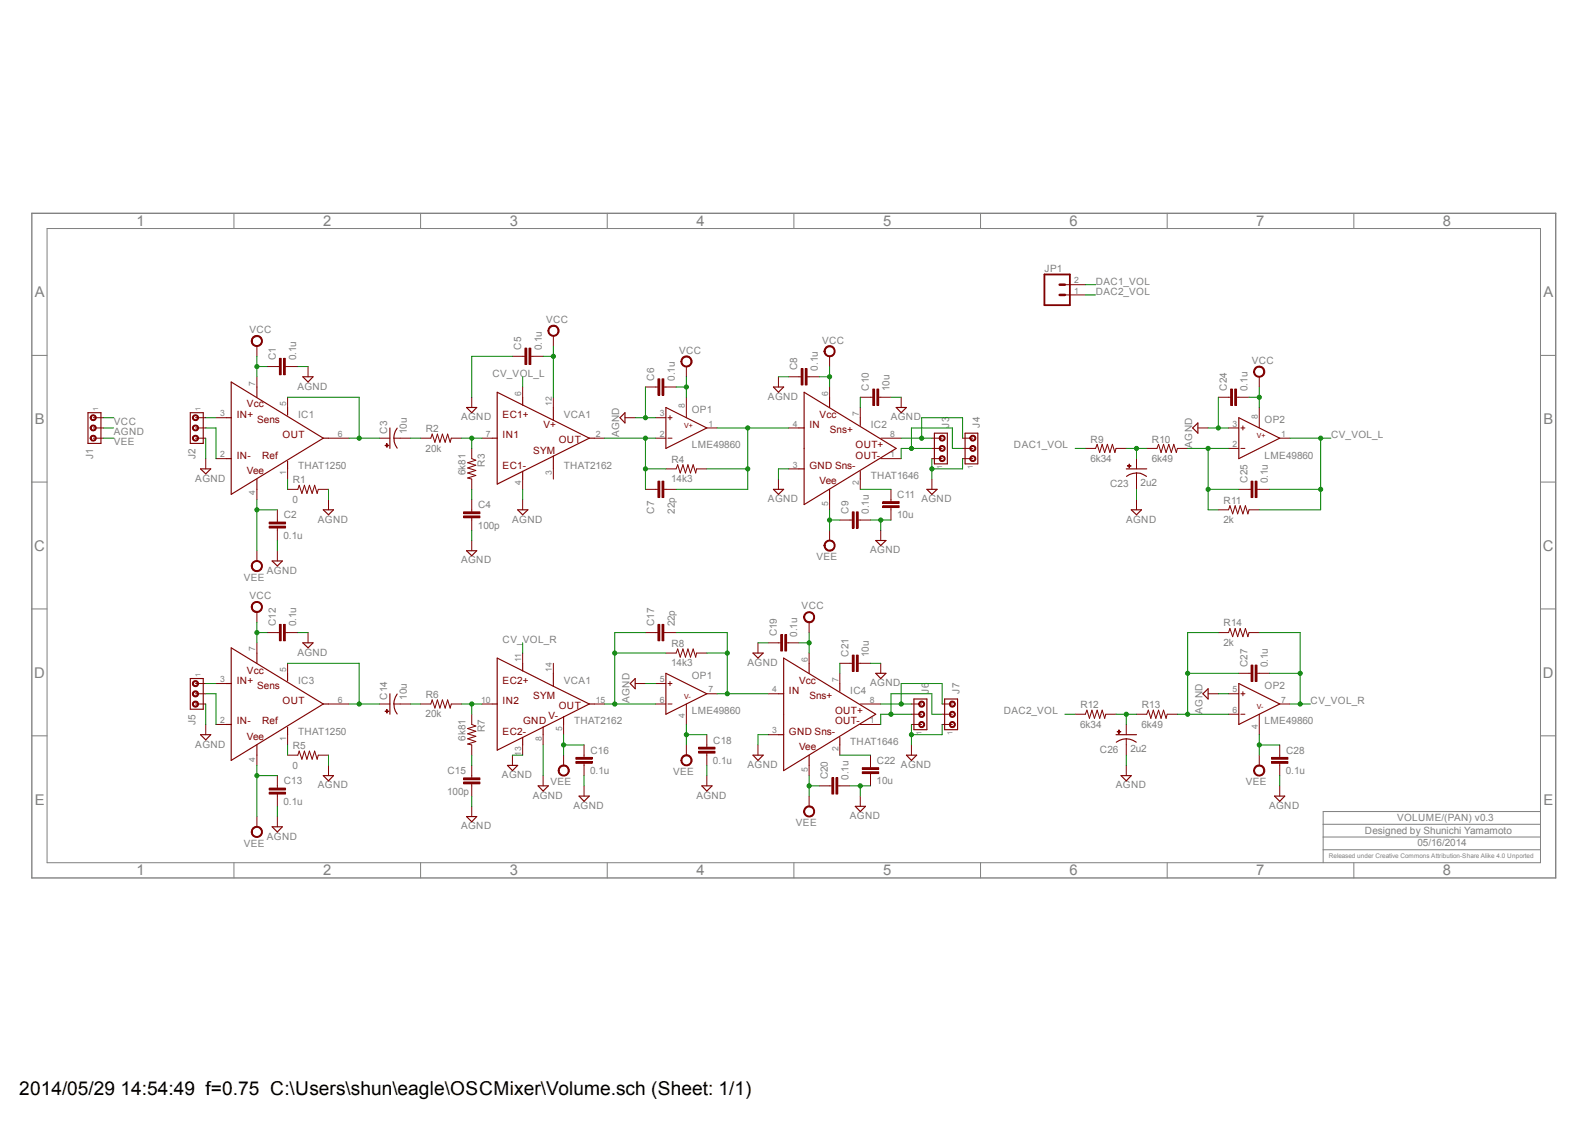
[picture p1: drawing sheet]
<svg xmlns="http://www.w3.org/2000/svg" width="297mm" height="210mm" viewBox="0 0 297 210" stroke-linecap="round" stroke-linejoin="round" font-family="sans-serif">
<defs><g id="words">
<g font-size="3.6">
<text x="3.6" y="203.9">2014/05/29</text>
<text x="22.4" y="203.9">14:54:49 f=0.75 C:\Users\shun\eagle\OSCMixer\Volume.sch (Sheet: 1/1)</text>
</g>
<g font-size="2.8" fill="#808080">
<text x="25.4" y="42.1">1</text>
<text x="60.2" y="42.1">2</text>
<text x="94.9" y="42.1">3</text>
<text x="129.7" y="42.1">4</text>
<text x="164.4" y="42.1">5</text>
<text x="199.2" y="42.1">6</text>
<text x="233.9" y="42.1">7</text>
<text x="268.7" y="42.1">8</text>
<text x="6.5" y="55.3">A</text>
<text x="287.4" y="55.3">A</text>
<text x="6.5" y="79">B</text>
<text x="287.4" y="79">B</text>
<text x="6.4" y="102.5">C</text>
<text x="287.3" y="102.5">C</text>
<text x="6.4" y="126.2">D</text>
<text x="287.3" y="126.2">D</text>
<text x="6.5" y="149.8">E</text>
<text x="287.4" y="149.8">E</text>
<text x="25.4" y="163">1</text>
<text x="60.2" y="163">2</text>
<text x="94.9" y="163">3</text>
<text x="129.7" y="163">4</text>
<text x="164.4" y="163">5</text>
<text x="199.2" y="163">6</text>
<text x="233.9" y="163">7</text>
<text x="268.7" y="163">8</text>
</g>
<g font-size="1.9" fill="#808080">
<text x="194.5" y="50.5">JP1</text>
<text x="204" y="53">DAC1_VOL</text>
<text x="204" y="54.9">DAC2_VOL</text>
<text x="46.4" y="62.1">VCC</text>
<text x="97.1" y="65.2" transform="rotate(-90 97.1 65.2)">C5</text>
<text x="100.9" y="65.2" transform="rotate(-90 100.9 65.2)">0.1u</text>
<text x="101.7" y="60.2">VCC</text>
<text x="126.4" y="65.9">VCC</text>
<text x="153.1" y="64">VCC</text>
<text x="51.4" y="67.1" transform="rotate(-90 51.4 67.1)">C1</text>
<text x="55.2" y="67.1" transform="rotate(-90 55.2 67.1)">0.1u</text>
<text x="91.7" y="70.1">CV_VOL_L</text>
<text x="121.8" y="70.9" transform="rotate(-90 121.8 70.9)">C6</text>
<text x="125.6" y="70.9" transform="rotate(-90 125.6 70.9)">0.1u</text>
<text x="148.5" y="69" transform="rotate(-90 148.5 69)">C8</text>
<text x="152.3" y="69" transform="rotate(-90 152.3 69)">0.1u</text>
<text x="233.1" y="67.8">VCC</text>
<text x="55.4" y="72.5">AGND</text>
<text x="55.5" y="77.8">IC1</text>
<text x="105" y="77.8">VCA1</text>
<text x="128.8" y="76.8">OP1</text>
<text x="143" y="74.4">AGND</text>
<text x="161.8" y="72.8" transform="rotate(-90 161.8 72.8)">C10</text>
<text x="165.6" y="72.8" transform="rotate(-90 165.6 72.8)">10u</text>
<text x="228.5" y="72.8" transform="rotate(-90 228.5 72.8)">C24</text>
<text x="232.3" y="72.8" transform="rotate(-90 232.3 72.8)">0.1u</text>
<text x="21.2" y="79.1">VCC</text>
<text x="21.2" y="82.9">VEE</text>
<text x="21.2" y="81">AGND</text>
<text x="72.1" y="80.8" transform="rotate(-90 72.1 80.8)">C3</text>
<text x="75.7" y="80.8" transform="rotate(-90 75.7 80.8)">10u</text>
<text x="79.3" y="80.5">R2</text>
<text x="85.9" y="78.2">AGND</text>
<text x="115.3" y="81.4" transform="rotate(-90 115.3 81.4)">AGND</text>
<text x="128.8" y="83.5">LME49860</text>
<text x="162.1" y="79.7">IC2</text>
<text x="165.9" y="78.2">AGND</text>
<text x="176.7" y="79.6" transform="rotate(-90 176.7 79.6)">J3</text>
<text x="182.5" y="79.6" transform="rotate(-90 182.5 79.6)">J4</text>
<text x="188.8" y="83.5">DAC1_VOL</text>
<text x="203.1" y="82.4">R9</text>
<text x="214.5" y="82.4">R10</text>
<text x="222" y="83.4" transform="rotate(-90 222 83.4)">AGND</text>
<text x="235.5" y="78.7">OP2</text>
<text x="247.9" y="81.6">CV_VOL_L</text>
<text x="17.4" y="85.5" transform="rotate(-90 17.4 85.5)">J1</text>
<text x="36.4" y="89.7">AGND</text>
<text x="36.4" y="85.5" transform="rotate(-90 36.4 85.5)">J2</text>
<text x="54.5" y="90">R1</text>
<text x="55.5" y="87.3">THAT1250</text>
<text x="79.2" y="84.1">20k</text>
<text x="86.7" y="88.4" transform="rotate(-90 86.7 88.4)">6k81</text>
<text x="90.3" y="86.9" transform="rotate(-90 90.3 86.9)">R3</text>
<text x="105" y="87.3">THAT2162</text>
<text x="125" y="89.7">14k3</text>
<text x="125" y="86.1">R4</text>
<text x="162.1" y="89.2">THAT1646</text>
<text x="203" y="86">6k34</text>
<text x="214.5" y="86">6k49</text>
<text x="232.3" y="89.9" transform="rotate(-90 232.3 89.9)">C25</text>
<text x="235.5" y="85.4">LME49860</text>
<text x="236.1" y="90" transform="rotate(-90 236.1 90)">0.1u</text>
<text x="54.5" y="93.6">0</text>
<text x="89" y="94.6">C4</text>
<text x="121.8" y="95.6" transform="rotate(-90 121.8 95.6)">C7</text>
<text x="125.6" y="95.7" transform="rotate(-90 125.6 95.7)">22p</text>
<text x="143" y="93.5">AGND</text>
<text x="158" y="95.6" transform="rotate(-90 158 95.6)">C9</text>
<text x="161.8" y="95.7" transform="rotate(-90 161.8 95.7)">0.1u</text>
<text x="167.1" y="92.7">C11</text>
<text x="171.6" y="93.5">AGND</text>
<text x="206.7" y="90.6">C23</text>
<text x="212.4" y="90.4">2u2</text>
<text x="227.8" y="93.8">R11</text>
<text x="52.8" y="100.3">0.1u</text>
<text x="52.8" y="96.5">C2</text>
<text x="59.2" y="97.3">AGND</text>
<text x="89" y="98.4">100p</text>
<text x="95.4" y="97.3">AGND</text>
<text x="167" y="96.5">10u</text>
<text x="209.7" y="97.3">AGND</text>
<text x="227.8" y="97.4">2k</text>
<text x="49.7" y="106.8">AGND</text>
<text x="85.9" y="104.9">AGND</text>
<text x="152" y="104.3">VEE</text>
<text x="162.1" y="103">AGND</text>
<text x="45.4" y="108.1">VEE</text>
<text x="46.4" y="111.5">VCC</text>
<text x="149.3" y="113.5">VCC</text>
<text x="51.4" y="116.6" transform="rotate(-90 51.4 116.6)">C12</text>
<text x="55.2" y="116.6" transform="rotate(-90 55.2 116.6)">0.1u</text>
<text x="93.6" y="119.7">CV_VOL_R</text>
<text x="121.8" y="116.6" transform="rotate(-90 121.8 116.6)">C17</text>
<text x="125.6" y="116.6" transform="rotate(-90 125.6 116.6)">22p</text>
<text x="144.7" y="118.5" transform="rotate(-90 144.7 118.5)">C19</text>
<text x="148.5" y="118.5" transform="rotate(-90 148.5 118.5)">0.1u</text>
<text x="227.8" y="116.6">R14</text>
<text x="55.4" y="122">AGND</text>
<text x="125" y="124">14k3</text>
<text x="125" y="120.4">R8</text>
<text x="139.2" y="124">AGND</text>
<text x="158" y="122.3" transform="rotate(-90 158 122.3)">C21</text>
<text x="161.8" y="122.3" transform="rotate(-90 161.8 122.3)">10u</text>
<text x="227.8" y="120.2">2k</text>
<text x="232.3" y="124.2" transform="rotate(-90 232.3 124.2)">C27</text>
<text x="236.1" y="124.2" transform="rotate(-90 236.1 124.2)">0.1u</text>
<text x="55.5" y="127.3">IC3</text>
<text x="72.1" y="130.3" transform="rotate(-90 72.1 130.3)">C14</text>
<text x="75.7" y="130.3" transform="rotate(-90 75.7 130.3)">10u</text>
<text x="79.3" y="130">R6</text>
<text x="105" y="127.3">VCA1</text>
<text x="117.2" y="130.9" transform="rotate(-90 117.2 130.9)">AGND</text>
<text x="128.8" y="126.3">OP1</text>
<text x="158.3" y="129.2">IC4</text>
<text x="162.1" y="127.8">AGND</text>
<text x="172.9" y="129.1" transform="rotate(-90 172.9 129.1)">J6</text>
<text x="178.6" y="129.1" transform="rotate(-90 178.6 129.1)">J7</text>
<text x="201.2" y="131.9">R12</text>
<text x="212.6" y="131.9">R13</text>
<text x="235.5" y="128.2">OP2</text>
<text x="244.1" y="131.1">CV_VOL_R</text>
<text x="36.4" y="135" transform="rotate(-90 36.4 135)">J5</text>
<text x="55.5" y="136.8">THAT1250</text>
<text x="79.2" y="133.6">20k</text>
<text x="86.7" y="137.9" transform="rotate(-90 86.7 137.9)">6k81</text>
<text x="90.3" y="136.4" transform="rotate(-90 90.3 136.4)">R7</text>
<text x="106.9" y="134.9">THAT2162</text>
<text x="128.8" y="133">LME49860</text>
<text x="186.9" y="133">DAC2_VOL</text>
<text x="201.1" y="135.5">6k34</text>
<text x="212.6" y="135.5">6k49</text>
<text x="223.9" y="132.8" transform="rotate(-90 223.9 132.8)">AGND</text>
<text x="235.5" y="134.9">LME49860</text>
<text x="36.4" y="139.2">AGND</text>
<text x="54.5" y="143.1">0</text>
<text x="54.5" y="139.5">R5</text>
<text x="109.9" y="140.3">C16</text>
<text x="132.8" y="142.2">0.1u</text>
<text x="132.8" y="138.4">C18</text>
<text x="139.2" y="143">AGND</text>
<text x="158.3" y="138.7">THAT1646</text>
<text x="163.3" y="142.2">C22</text>
<text x="167.8" y="143">AGND</text>
<text x="204.8" y="140.1">C26</text>
<text x="210.5" y="140">2u2</text>
<text x="239.5" y="140.3">C28</text>
<text x="52.8" y="149.8">0.1u</text>
<text x="52.8" y="146">C13</text>
<text x="59.2" y="146.8">AGND</text>
<text x="83.3" y="147.9">100p</text>
<text x="83.3" y="144.1">C15</text>
<text x="93.5" y="144.9">AGND</text>
<text x="99.2" y="148.7">AGND</text>
<text x="102.5" y="146.2">VEE</text>
<text x="109.9" y="144.1">0.1u</text>
<text x="125.3" y="144.3">VEE</text>
<text x="129.7" y="148.7">AGND</text>
<text x="154.2" y="145.1" transform="rotate(-90 154.2 145.1)">C20</text>
<text x="158" y="145.2" transform="rotate(-90 158 145.2)">0.1u</text>
<text x="163.2" y="146">10u</text>
<text x="207.8" y="146.8">AGND</text>
<text x="232" y="146.2">VEE</text>
<text x="239.4" y="144.1">0.1u</text>
<text x="85.9" y="154.4">AGND</text>
<text x="106.8" y="150.6">AGND</text>
<text x="148.2" y="153.8">VEE</text>
<text x="158.2" y="152.5">AGND</text>
<text x="236.3" y="150.6">AGND</text>
<text x="254.2" y="155.3">Designed by Shunichi Yamamoto</text>
<text x="260.1" y="152.8">VOLUME/(PAN) v0.3</text>
<text x="45.4" y="157.6">VEE</text>
<text x="49.7" y="156.3">AGND</text>
<text x="263.9" y="157.5">05/16/2014</text>
</g>
<g font-size="1.9" fill="#800000">
<text x="44.1" y="77.8">IN+</text>
<text x="46" y="75.9">Vcc</text>
<text x="93.6" y="77.8">EC1+</text>
<text x="152.6" y="77.8">Vcc</text>
<text x="47.9" y="78.7">Sens</text>
<text x="52.6" y="81.6">OUT</text>
<text x="93.6" y="81.6">IN1</text>
<text x="101.2" y="79.7">V+</text>
<text x="104.1" y="82.5">OUT</text>
<text x="150.7" y="79.7">IN</text>
<text x="154.5" y="80.6">Sns+</text>
<text x="159.3" y="83.5">OUT+</text>
<text x="44.1" y="85.4">IN-</text>
<text x="46" y="88.3">Vee</text>
<text x="48.8" y="85.4">Ref</text>
<text x="93.6" y="87.3">EC1-</text>
<text x="99.3" y="84.5">SYM</text>
<text x="150.7" y="87.3">GND Sns-</text>
<text x="159.3" y="85.4">OUT-</text>
<text x="152.6" y="90.1">Vee</text>
<text x="46" y="125.4">Vcc</text>
<text x="44.1" y="127.3">IN+</text>
<text x="47.9" y="128.2">Sens</text>
<text x="52.6" y="131.1">OUT</text>
<text x="93.6" y="131.1">IN2</text>
<text x="93.6" y="127.3">EC2+</text>
<text x="99.3" y="130.1">SYM</text>
<text x="146.9" y="129.2">IN</text>
<text x="148.8" y="127.3">Vcc</text>
<text x="150.7" y="130.1">Sns+</text>
<text x="44.1" y="134.9">IN-</text>
<text x="46" y="137.8">Vee</text>
<text x="48.8" y="134.9">Ref</text>
<text x="93.6" y="136.8">EC2-</text>
<text x="97.4" y="134.9">GND</text>
<text x="102.2" y="133.9">V-</text>
<text x="104.1" y="132">OUT</text>
<text x="146.9" y="136.8">GND Sns-</text>
<text x="155.5" y="134.9">OUT-</text>
<text x="155.5" y="133">OUT+</text>
<text x="148.8" y="139.7">Vee</text>
</g>
<g font-size="1.6" fill="#808080">
<text x="200" y="52.7">2</text>
<text x="200" y="54.7">1</text>
<text x="47.5" y="71.8" transform="rotate(-90 47.5 71.8)">7</text>
<text x="41" y="77.5">3</text>
<text x="53.3" y="75.6" transform="rotate(-90 53.3 75.6)">5</text>
<text x="97.1" y="73.7" transform="rotate(-90 97.1 73.7)">6</text>
<text x="102.8" y="75.6" transform="rotate(-90 102.8 75.6)">12</text>
<text x="122.9" y="77.5">3</text>
<text x="127.6" y="76" transform="rotate(-90 127.6 76)">8</text>
<text x="154.2" y="73.7" transform="rotate(-90 154.2 73.7)">6</text>
<text x="159.9" y="77.5" transform="rotate(-90 159.9 77.5)">7</text>
<text x="234.2" y="77.9" transform="rotate(-90 234.2 77.9)">8</text>
<text x="62.9" y="81.3">6</text>
<text x="90.5" y="81.3">7</text>
<text x="111" y="81.3">2</text>
<text x="122.9" y="81.3">2</text>
<text x="131.9" y="79.4">1</text>
<text x="147.6" y="79.4">4</text>
<text x="165.8" y="81.3">8</text>
<text x="229.5" y="79.4">3</text>
<text x="229.5" y="83.2">2</text>
<text x="238.5" y="81.3">1</text>
<text x="41" y="85.1">2</text>
<text x="53.3" y="88.4" transform="rotate(-90 53.3 88.4)">1</text>
<text x="102.8" y="88.4" transform="rotate(-90 102.8 88.4)">3</text>
<text x="147.6" y="87">3</text>
<text x="165.8" y="85.1">1</text>
<text x="47.5" y="92.2" transform="rotate(-90 47.5 92.2)">4</text>
<text x="97.1" y="90.3" transform="rotate(-90 97.1 90.3)">4</text>
<text x="154.2" y="94.1" transform="rotate(-90 154.2 94.1)">5</text>
<text x="159.9" y="90.3" transform="rotate(-90 159.9 90.3)">2</text>
<text x="47.5" y="121.3" transform="rotate(-90 47.5 121.3)">7</text>
<text x="53.3" y="125.1" transform="rotate(-90 53.3 125.1)">5</text>
<text x="97.1" y="123.2" transform="rotate(-90 97.1 123.2)">11</text>
<text x="102.8" y="125.1" transform="rotate(-90 102.8 125.1)">14</text>
<text x="150.4" y="123.2" transform="rotate(-90 150.4 123.2)">6</text>
<text x="41" y="127">3</text>
<text x="62.9" y="130.8">6</text>
<text x="89.6" y="130.8">10</text>
<text x="111" y="130.8">15</text>
<text x="122.9" y="127">5</text>
<text x="122.9" y="130.8">6</text>
<text x="131.9" y="128.9">7</text>
<text x="143.8" y="128.9">4</text>
<text x="156.1" y="127" transform="rotate(-90 156.1 127)">7</text>
<text x="162" y="130.8">8</text>
<text x="229.5" y="128.9">5</text>
<text x="238.5" y="130.8">7</text>
<text x="41" y="134.6">2</text>
<text x="53.3" y="138" transform="rotate(-90 53.3 138)">1</text>
<text x="100.9" y="138" transform="rotate(-90 100.9 138)">8</text>
<text x="104.7" y="136.1" transform="rotate(-90 104.7 136.1)">5</text>
<text x="127.6" y="133.7" transform="rotate(-90 127.6 133.7)">4</text>
<text x="143.8" y="136.5">3</text>
<text x="162" y="134.6">1</text>
<text x="229.5" y="132.7">6</text>
<text x="234.2" y="135.6" transform="rotate(-90 234.2 135.6)">4</text>
<text x="47.5" y="141.8" transform="rotate(-90 47.5 141.8)">4</text>
<text x="97.1" y="140.8" transform="rotate(-90 97.1 140.8)">13</text>
<text x="150.4" y="143.7" transform="rotate(-90 150.4 143.7)">5</text>
<text x="156.1" y="139.9" transform="rotate(-90 156.1 139.9)">2</text>
</g>
<g font-size="1.3" fill="#808080">
<text x="18.3" y="76.6" transform="rotate(-90 18.3 76.6)">1</text>
<text x="37.3" y="76.6" transform="rotate(-90 37.3 76.6)">1</text>
<text x="175.4" y="87.3" transform="rotate(-90 175.4 87.3)">1</text>
<text x="181.1" y="87.3" transform="rotate(-90 181.1 87.3)">1</text>
<text x="37.3" y="126.1" transform="rotate(-90 37.3 126.1)">1</text>
<text x="171.6" y="136.8" transform="rotate(-90 171.6 136.8)">1</text>
<text x="177.3" y="136.8" transform="rotate(-90 177.3 136.8)">1</text>
</g>
<g font-size="1.3" fill="#800000">
<text x="127.4" y="79.7">V+</text>
<text x="234" y="81.6">V+</text>
<text x="127.4" y="130.1">V-</text>
<text x="234" y="132">V-</text>
</g>
<text font-size="1.2" fill="#808080" x="247.4" y="159.7">Released under Creative Commons Attribution-Share Alike 4.0 Unported</text>
</g></defs>
<path d="M5.9 39.7h283.8v123.7h-283.8z" fill="none" stroke="#808080" stroke-width=".25"/>
<g fill="none" stroke="#808080" stroke-width=".19">
<path d="M43.6 39.7v2.8M78.3 39.7v2.8M113.1 39.7v2.8M147.8 39.7v2.8M182.6 39.7v2.8M217.3 39.7v2.8M252.1 39.7v2.8M8.8 42.5h278.1v118.1h-278.1zM5.9 66.2h2.9M286.9 66.2h2.8M5.9 89.7h2.9M286.9 89.7h2.8"/>
<path d="M5.9 113.4h2.9M286.9 113.4h2.8M5.9 137h2.9M286.9 137h2.8M246.4 158.2h40.5M246.4 155.8h40.5M246.4 153.5h40.5M286.9 151.1h-40.5v9.5M43.6 160.6v2.8M78.3 160.6v2.8M113.1 160.6v2.8M147.8 160.6v2.8"/>
<path d="M182.6 160.6v2.8M217.3 160.6v2.8M252.1 160.6v2.8"/>
</g>
<path d="M72.6 79.7v3.8M74 79.7l-.4 .6-.3 1.3M73.4 81.6v.7l.6 1.1" fill="none" stroke="#800000" stroke-width=".21"/>
<path d="M73.4 81.6h1.1" fill="none" stroke="#800000" stroke-width=".19"/>
<path d="M72 82.6l.1 .7z" fill-rule="evenodd" fill="#800000"/>
<path d="M72 82.6l.1 .7z" fill="none" stroke="#800000" stroke-width=".19"/>
<path d="M71.7 82.9l.7 .1z" fill-rule="evenodd" fill="#800000"/>
<path d="M70.7 81.6h1.9M71.7 82.9l.7 .1zM74.5 81.6h1.9M78.3 81.6h1.9l.3-.8 .5 1.5 .4-1.5 .5 1.5 .5-1.5 .5 1.5 .5-1.5 .4 1.5 .2-.7h1.9M73.4 131.1h1.1M78.3 131.1h1.9l.3-.8 .5 1.5 .4-1.5 .5 1.5 .5-1.5 .5 1.5 .5-1.5 .4 1.5 .2-.7h1.9" fill="none" stroke="#800000" stroke-width=".19"/>
<path d="M72.6 129.2v3.8M73.4 131.1v.6l.6 1.2M74 129.2l-.4 .6-.3 1.3" fill="none" stroke="#800000" stroke-width=".21"/>
<path d="M72 132.1l.1 .7z" fill-rule="evenodd" fill="#800000"/>
<path d="M72 132.1l.1 .7z" fill="none" stroke="#800000" stroke-width=".19"/>
<path d="M71.7 132.4l.7 .1z" fill-rule="evenodd" fill="#800000"/>
<path d="M87.8 74v1.9M70.7 131.1h1.9M71.7 132.4l.7 .1zM74.5 131.1h1.9M95.4 140.6v1.9" fill="none" stroke="#800000" stroke-width=".19"/>
<path d="M86.9 75.9h1.9l-1 .9zM94.5 142.5h1.9l-1 1z" fill="none" stroke="#800000" stroke-width=".21"/>
<path d="M102.4 60.8a1.05 1.05 0 0 1 1.6 .3 1.05 1.05 0 0 1-.6 1.5 1.05 1.05 0 0 1-1.4-1h.2a.85 .85 0 0 1 1.1-.8 .85 .85 0 0 1 .4 1.3 .85 .85 0 0 1-1.4-.2l-.1-.3h-.2z" fill-rule="evenodd" fill="#800000"/>
<path d="M102.4 60.8a1.05 1.05 0 0 1 1.6 .3 1.05 1.05 0 0 1-.6 1.5 1.05 1.05 0 0 1-1.4-1h.2a.85 .85 0 0 1 1.1-.8 .85 .85 0 0 1 .4 1.3 .85 .85 0 0 1-1.4-.2l-.1-.3h-.2zM103 62.5v1.9" fill="none" stroke="#800000" stroke-width=".19"/>
<path d="M104.3 142.7a1.05 1.05 0 0 1 1.6 .2 1.05 1.05 0 0 1-.6 1.6 1.05 1.05 0 0 1-1.4-1h.2a.85 .85 0 0 1 1.1-.9 .85 .85 0 0 1 .4 1.4 .85 .85 0 0 1-1.4-.2l-.1-.3h-.2z" fill-rule="evenodd" fill="#800000"/>
<path d="M120.2 91.1h2.3M122.5 89.6h.4v3h-.4zM123.3 89.6h.3v3h-.3zM123.6 91.1h2.3M124 87.3h1.9l.3-.8 .5 1.6 .5-1.6 .4 1.6 .5-1.6 .5 1.6 .5-1.6 .4 1.6 .2-.8h1.9M120.2 117.8h2.3M122.5 116.2h.4v3.1h-.4zM123.3 116.2h.3v3.1h-.3zM123.6 117.8h2.3M124 121.6h1.9l.3-.8 .5 1.5 .5-1.5 .4 1.5 .5-1.5 .5 1.5 .5-1.5 .4 1.5 .2-.7h1.9M104.3 142.7a1.05 1.05 0 0 1 1.6 .2 1.05 1.05 0 0 1-.6 1.6 1.05 1.05 0 0 1-1.4-1h.2a.85 .85 0 0 1 1.1-.9 .85 .85 0 0 1 .4 1.4 .85 .85 0 0 1-1.4-.2l-.1-.3h-.2zM104.9 140.6v1.9" fill="none" stroke="#800000" stroke-width=".19"/>
<path d="M122.7 89.6v3M123.4 89.6v3M122.7 116.2v3.1M123.4 116.2v3.1" fill="none" stroke="#800000" stroke-width=".34"/>
<path d="M127.1 66.5a1.05 1.05 0 0 1 1.7 .3 1.05 1.05 0 0 1-.7 1.5 1.05 1.05 0 0 1-1.3-1h.2a.85 .85 0 0 1 1.1-.8 .85 .85 0 0 1 .3 1.3 .85 .85 0 0 1-1.4-.2v-.3h-.2z" fill-rule="evenodd" fill="#800000"/>
<path d="M127.1 66.5a1.05 1.05 0 0 1 1.7 .3 1.05 1.05 0 0 1-.7 1.5 1.05 1.05 0 0 1-1.3-1h.2a.85 .85 0 0 1 1.1-.8 .85 .85 0 0 1 .3 1.3 .85 .85 0 0 1-1.4-.2v-.3h-.2zM127.8 68.2v1.9" fill="none" stroke="#800000" stroke-width=".19"/>
<path d="M127.1 140.8a1.05 1.05 0 0 1 1.7 .2 1.05 1.05 0 0 1-.7 1.5 1.05 1.05 0 0 1-1.3-.9h.2a.85 .85 0 0 1 1.1-.9 .85 .85 0 0 1 .3 1.4 .85 .85 0 0 1-1.4-.2v-.3h-.2z" fill-rule="evenodd" fill="#800000"/>
<g fill="none" stroke="#800000" stroke-width=".19">
<path d="M116.4 77.8h1.9M86.3 96.1h3.1v.3h-3.1zM86.3 95.3h3.1v.3h-3.1zM87.8 83.5v1.9l.8 .3-1.5 .4 1.5 .5-1.5 .5 1.5 .5-1.5 .5 1.5 .4-1.5 .5 .7 .2v1.9M87.8 93v2.3M87.8 96.4v2.3M202.1 83.5h1.9l.3-.8 .5 1.5 .4-1.5 .5 1.5 .5-1.5 .5 1.5 .4-1.5 .5 1.5 .2-.7h1.9M211.6 93v1.9M213.5 83.5h1.9l.3-.8 .5 1.5 .5-1.5 .4 1.5 .5-1.5 .5 1.5 .5-1.5 .4 1.5 .2-.7h1.9M226.9 94.9h1.9l.2-.8 .5 1.6 .5-1.6 .5 1.6 .4-1.6 .5 1.6 .5-1.6 .5 1.6 .2-.8h1.9M230.7 91.1h2.3M233 89.6h.3v3h-.3z"/>
<path d="M233.7 89.6h.4v3h-.4zM234.1 91.1h2.3M87.8 100.6v1.9M87.8 133v1.9l.8 .3-1.5 .4 1.5 .5-1.5 .5 1.5 .5-1.5 .4 1.5 .5-1.5 .5 .7 .2v1.9M118.3 127.3h1.9M127.8 138.7v1.9M86.3 145.6h3.1v.3h-3.1zM86.3 144.8h3.1v.4h-3.1zM87.8 142.5v2.3M87.8 145.9v2.3M87.8 150.1v1.9M127.1 140.8a1.05 1.05 0 0 1 1.7 .2 1.05 1.05 0 0 1-.7 1.5 1.05 1.05 0 0 1-1.3-.9h.2a.85 .85 0 0 1 1.1-.9 .85 .85 0 0 1 .3 1.4 .85 .85 0 0 1-1.4-.2v-.3h-.2z"/>
</g>
<path d="M116.4 76.8v1.9l-1-.9zM210.7 94.9h1.9l-1 .9zM86.9 102.5h1.9l-1 1zM118.3 126.3v1.9l-1-.9zM86.9 152h1.9l-1 1z" fill="none" stroke="#800000" stroke-width=".21"/>
<path d="M86.3 96.2h3.1M86.3 95.5h3.1M233.1 89.6v3M233.9 89.6v3M86.3 145.8h3.1M86.3 145h3.1" fill="none" stroke="#800000" stroke-width=".34"/>
<path d="M233.8 68.4a1.05 1.05 0 0 1 1.6 .3 1.05 1.05 0 0 1-.6 1.5 1.05 1.05 0 0 1-1.4-1h.2a.85 .85 0 0 1 1.1-.8 .85 .85 0 0 1 .4 1.4 .85 .85 0 0 1-1.4-.2l-.1-.4h-.2z" fill-rule="evenodd" fill="#800000"/>
<path d="M233.8 68.4a1.05 1.05 0 0 1 1.6 .3 1.05 1.05 0 0 1-.6 1.5 1.05 1.05 0 0 1-1.4-1h.2a.85 .85 0 0 1 1.1-.8 .85 .85 0 0 1 .4 1.4 .85 .85 0 0 1-1.4-.2l-.1-.4h-.2zM234.5 70.1v2" fill="none" stroke="#800000" stroke-width=".19"/>
<path d="M233.8 142.7a1.05 1.05 0 0 1 1.6 .2 1.05 1.05 0 0 1-.6 1.6 1.05 1.05 0 0 1-1.4-1h.2a.85 .85 0 0 1 1.1-.9 .85 .85 0 0 1 .4 1.4 .85 .85 0 0 1-1.4-.2l-.1-.3h-.2z" fill-rule="evenodd" fill="#800000"/>
<path d="M211.6 88.1v1.1M233.8 142.7a1.05 1.05 0 0 1 1.6 .2 1.05 1.05 0 0 1-.6 1.6 1.05 1.05 0 0 1-1.4-1h.2a.85 .85 0 0 1 1.1-.9 .85 .85 0 0 1 .4 1.4 .85 .85 0 0 1-1.4-.2l-.1-.3h-.2zM234.5 140.6v1.9" fill="none" stroke="#800000" stroke-width=".19"/>
<path d="M209.7 87.3h3.8M209.8 88.7a3 3 0 0 1 3.7 0" fill="none" stroke="#800000" stroke-width=".21"/>
<path d="M209.9 86.7l.7 .1z" fill-rule="evenodd" fill="#800000"/>
<path d="M209.9 86.7l.7 .1z" fill="none" stroke="#800000" stroke-width=".19"/>
<path d="M210.2 86.4l.1 .7z" fill-rule="evenodd" fill="#800000"/>
<path d="M223.1 79.7h1.9M210.2 86.4l.1 .7zM211.6 85.4v1.9M211.6 89.2v1.9M200.2 133h1.9l.3-.8 .5 1.5 .4-1.5 .5 1.5 .5-1.5 .5 1.5 .4-1.5 .5 1.5 .2-.7h1.9M209.7 137.5v1.2M211.6 133h1.9l.3-.8 .5 1.5 .5-1.5 .4 1.5 .5-1.5 .5 1.5 .5-1.5 .4 1.5 .2-.7h1.9M225 129.2h1.9" fill="none" stroke="#800000" stroke-width=".19"/>
<path d="M222.1 79.7l1-1v1.9zM207.8 136.8h3.8M207.9 138.2a3 3 0 0 1 3.7 0M224 129.2l1-1v1.9z" fill="none" stroke="#800000" stroke-width=".21"/>
<path d="M208 136.2l.7 .1z" fill-rule="evenodd" fill="#800000"/>
<path d="M208 136.2l.7 .1z" fill="none" stroke="#800000" stroke-width=".19"/>
<path d="M208.3 135.9l.1 .7z" fill-rule="evenodd" fill="#800000"/>
<g fill="none" stroke="#800000" stroke-width=".19">
<path d="M198.3 54.9h3.8M198.3 53h3.8M95.4 66.3h2.3M97.3 72.1v1.9M97.7 64.8h.4v3.1h-.4zM98.5 64.8h.3v3.1h-.3zM98.8 66.3h2.3M103 74v1.9M120.2 72.1h2.3M122.1 77.8h1.9M122.5 70.5h.4v3.1h-.4zM123.3 70.5h.3v3.1h-.3z"/>
<path d="M123.6 72.1h2.3M124.4 77.8h.7M124.8 77.4v.7M127.8 74v3.8M131.6 79.7h1.9M226.9 74h2.3M228.8 79.7h1.9M229.2 72.4h.3v3.1h-.3zM229.9 72.4h.4v3.1h-.4zM230.3 74h2.3M231.1 79.7h.7M231.4 79.3v.8"/>
<path d="M234.5 75.9v3.8M89.7 81.6h2M97.3 89.2v1.9M97.3 93v1.9M103 87.3v1.9M110.7 81.6h1.9M122.1 81.6h1.9M124.4 81.6h.7M228.8 83.5h1.9M231.1 83.5h.7M238.3 81.6h1.9M226.9 117.8h1.9l.2-.8 .5 1.5 .5-1.5 .5 1.5 .4-1.5 .5 1.5 .5-1.5 .5 1.5 .2-.7h1.9"/>
<path d="M89.7 131.1h2M97.3 121.6v1.9M97.3 138.7v1.9M101.1 136.8v1.9M103 123.5v1.8M104.9 134.9v1.9M108.8 138.7v2.3M110.7 131.1h1.9M122.1 131.1h1.9M122.1 127.3h1.9M124.4 131.1h.7M124.4 127.3h.7"/>
<path d="M124.8 126.9v.7M127.8 131.1v3.8M130.1 139.9h3v.3h-3zM130.1 139.1h3v.3h-3zM131.6 136.8v2.3M131.6 129.2h1.9M208.3 135.9l.1 .7zM209.7 134.9v1.9M209.7 138.7v1.9M228.8 129.2h1.9M228.8 133h1.9M230.7 125.3h2.3"/>
<path d="M231.1 129.2h.7M231.1 133h.7M231.4 128.8v.7M233 123.8h.3v3.1h-.3zM233.7 123.8h.4v3.1h-.4zM234.1 125.3h2.3M234.5 133v3.8M238.3 131.1h1.9M238.3 138.7v2.3M101.1 144.4v1.9M107.2 141.8h3.1v.3h-3.1zM107.2 141h3.1v.4h-3.1z"/>
<path d="M108.8 142.1v2.3M108.8 146.3v1.9M131.6 140.2v2.3M131.6 144.4v1.9M209.7 142.5v1.9M236.8 141.8h3v.3h-3zM236.8 141h3v.4h-3zM238.3 142.1v2.3M238.3 146.3v1.9"/>
</g>
<g fill="none" stroke="#800000" stroke-width=".21">
<path d="M35.4 76.8h2.4v5.7h-2.4zM97.3 75.4l-4.7-2.4v17.1l4.7-2.3M97.3 75.4l5.7 2.8M97.3 74v1.4M103 78.2l6.7 3.4M103 75.9v2.3M124 75.9l7.6 3.8-7.6 3.8zM230.7 77.8l7.6 3.8-7.6 3.8zM91.7 81.6h.9M96.4 94.9h1.9l-1 .9zM97.3 87.8v1.4M103 84.9l-5.7 2.9"/>
<path d="M103 84.9v2.4M109.7 81.6l-6.7 3.3M109.7 81.6h1M91.7 131.1h.9M97.3 124.9l-4.7-2.4v17.2l17.1-8.6M97.3 123.5v1.4M97.3 137.3v1.4M97.3 124.9l5.7 2.9M101.1 135.4v1.4M103 125.3v2.5M103 127.8l6.7 3.3M104.9 133.5v1.4"/>
<path d="M109.7 131.1h1M124 125.3l7.6 3.9-7.6 3.8zM230.7 127.3l7.6 3.8-7.6 3.8zM100.2 146.3h1.9l-1 1zM107.8 148.2h1.9l-.9 1zM130.7 146.3h1.9l-1 1zM208.7 144.4h2l-1 1zM237.3 148.2h1.9l-.9 1z"/>
</g>
<g fill="none" stroke="#800000" stroke-width=".34">
<path d="M194.5 51.1h4.7v5.7h-4.7zM97.9 64.8v3.1M98.7 64.8v3.1M122.7 70.5v3.1M123.4 70.5v3.1M229.3 72.4v3.1M230.1 72.4v3.1M130.1 139.3h3M233.1 123.8v3.1M233.9 123.8v3.1M107.2 141.9h3.1M107.2 141.2h3.1"/>
<path d="M130.1 140h3M236.8 141.9h3M236.8 141.2h3"/>
</g>
<path d="M197.3 53h1M197.3 54.9h1" fill="none" stroke="#800000" stroke-width=".47"/>
<path d="M35.9 77.5a.59 .59 0 0 1 .7-.2 .59 .59 0 0 1 .4 .6 .59 .59 0 0 1-.7 .4 .59 .59 0 0 1-.5-.5h.2a.39 .39 0 0 1 .3-.4 .39 .39 0 0 1 .4 .1 .41 .41 0 0 1-.3 .6l-.3-.1-.1-.2h-.2z" fill-rule="evenodd" fill="#800000"/>
<path d="M35.9 77.5a.59 .59 0 0 1 .7-.2 .59 .59 0 0 1 .4 .6 .59 .59 0 0 1-.7 .4 .59 .59 0 0 1-.5-.5h.2a.39 .39 0 0 1 .3-.4 .39 .39 0 0 1 .4 .1 .41 .41 0 0 1-.3 .6l-.3-.1-.1-.2h-.2z" fill="none" stroke="#800000" stroke-width=".19"/>
<path d="M35.9 79.4a.59 .59 0 0 1 .7-.2 .59 .59 0 0 1 .4 .6 .59 .59 0 0 1-.7 .4 .59 .59 0 0 1-.5-.5h.2a.39 .39 0 0 1 .3-.4 .39 .39 0 0 1 .4 .1 .41 .41 0 0 1-.3 .7l-.3-.2-.1-.2h-.2z" fill-rule="evenodd" fill="#800000"/>
<path d="M35.9 79.4a.59 .59 0 0 1 .7-.2 .59 .59 0 0 1 .4 .6 .59 .59 0 0 1-.7 .4 .59 .59 0 0 1-.5-.5h.2a.39 .39 0 0 1 .3-.4 .39 .39 0 0 1 .4 .1 .41 .41 0 0 1-.3 .7l-.3-.2-.1-.2h-.2z" fill="none" stroke="#800000" stroke-width=".19"/>
<path d="M35.9 81.3a.59 .59 0 0 1 .7-.2 .59 .59 0 0 1 .4 .6 .59 .59 0 0 1-.7 .4 .59 .59 0 0 1-.5-.5h.2a.39 .39 0 0 1 .3-.4 .39 .39 0 0 1 .4 .1 .41 .41 0 0 1-.3 .7l-.3-.2-.1-.2h-.2z" fill-rule="evenodd" fill="#800000"/>
<g fill="none" stroke="#800000" stroke-width=".19">
<path d="M36.4 77.8h1.9M36.4 79.7h1.9M40.2 77.8h1.9M47.8 70.1v2M49.7 68.2h2.3M52 66.7h.4v3.1h-.4zM52.8 66.7h.3v3.1h-.3zM53.2 68.2h2.3M53.6 74v1.9M35.9 81.3a.59 .59 0 0 1 .7-.2 .59 .59 0 0 1 .4 .6 .59 .59 0 0 1-.7 .4 .59 .59 0 0 1-.5-.5h.2a.39 .39 0 0 1 .3-.4 .39 .39 0 0 1 .4 .1 .41 .41 0 0 1-.3 .7l-.3-.2-.1-.2h-.2zM36.4 81.6h1.9M40.2 85.4h1.9"/>
<path d="M47.8 91.1v1.9M50.1 98h3.1v.3h-3.1zM50.1 97.2h3.1v.3h-3.1zM51.6 94.9v2.3M51.6 98.3v2.3M53.6 87.3v1.9M53.6 91.1h1.9l.2-.8 .5 1.6 .5-1.6 .4 1.6 .5-1.6 .5 1.6 .5-1.6 .5 1.6 .2-.8h1.9M61.2 81.6h3.8"/>
</g>
<path d="M42.1 77.8h1M43.1 71.1l17.1 10.5-17.1 10.4zM47.8 72.1v1.9M53.6 75.9v1.4M42.1 85.4h1M47.8 89.2v1.9M53.6 85.9v1.4M60.2 81.6h1" fill="none" stroke="#800000" stroke-width=".21"/>
<path d="M52.2 66.7v3.1M53 66.7v3.1M50.1 98.1h3.1M50.1 97.4h3.1" fill="none" stroke="#800000" stroke-width=".34"/>
<path d="M47.1 62.7a1.05 1.05 0 0 1 1.6 .3 1.05 1.05 0 0 1-.6 1.5 1.05 1.05 0 0 1-1.3-1h.2a.86 .86 0 0 1 1.2-.7 .86 .86 0 0 1 .2 1.4 .86 .86 0 0 1-1.4-.4v-.3h-.2z" fill-rule="evenodd" fill="#800000"/>
<path d="M47.1 62.7a1.05 1.05 0 0 1 1.6 .3 1.05 1.05 0 0 1-.6 1.5 1.05 1.05 0 0 1-1.3-1h.2a.86 .86 0 0 1 1.2-.7 .86 .86 0 0 1 .2 1.4 .86 .86 0 0 1-1.4-.4v-.3h-.2zM47.8 64.4v1.9" fill="none" stroke="#800000" stroke-width=".19"/>
<path d="M47.1 104.6a1.05 1.05 0 0 1 1.6 .3 1.05 1.05 0 0 1-.6 1.5 1.05 1.05 0 0 1-1.3-1h.2a.86 .86 0 0 1 1.2-.7 .86 .86 0 0 1 .2 1.4 .86 .86 0 0 1-1.4-.4v-.3h-.2l.1-.5z" fill-rule="evenodd" fill="#800000"/>
<path d="M57.4 68.2v1.9M38.3 85.4v1.9M61.2 93v1.9M47.1 104.6a1.05 1.05 0 0 1 1.6 .3 1.05 1.05 0 0 1-.6 1.5 1.05 1.05 0 0 1-1.3-1h.2a.86 .86 0 0 1 1.2-.7 .86 .86 0 0 1 .2 1.4 .86 .86 0 0 1-1.4-.4v-.3h-.2l.1-.5zM47.8 102.5v1.9M51.6 102.5v1.9" fill="none" stroke="#800000" stroke-width=".19"/>
<path d="M56.4 70.1h1.9l-.9 1zM37.3 87.3h1.9l-.9 .9zM60.2 94.9h1.9l-.9 .9zM50.7 104.4h1.9l-1 1zM35.4 126.3h2.4v5.7h-2.4z" fill="none" stroke="#800000" stroke-width=".21"/>
<path d="M35.9 127a.59 .59 0 0 1 .9-.2 .59 .59 0 0 1 0 .9 .59 .59 0 0 1-.7 .1 .59 .59 0 0 1-.3-.5h.2l.2-.4h.2a.38 .38 0 0 1 .3 .7h-.5l-.2-.3h-.2z" fill-rule="evenodd" fill="#800000"/>
<path d="M35.9 127a.59 .59 0 0 1 .9-.2 .59 .59 0 0 1 0 .9 .59 .59 0 0 1-.7 .1 .59 .59 0 0 1-.3-.5h.2l.2-.4h.2a.38 .38 0 0 1 .3 .7h-.5l-.2-.3h-.2z" fill="none" stroke="#800000" stroke-width=".19"/>
<path d="M35.9 128.9a.59 .59 0 0 1 .9-.2 .59 .59 0 0 1 0 .9 .59 .59 0 0 1-.7 .1 .59 .59 0 0 1-.3-.5h.2l.2-.4h.2a.38 .38 0 0 1 .3 .7h-.5l-.2-.3h-.2z" fill-rule="evenodd" fill="#800000"/>
<path d="M35.9 128.9a.59 .59 0 0 1 .9-.2 .59 .59 0 0 1 0 .9 .59 .59 0 0 1-.7 .1 .59 .59 0 0 1-.3-.5h.2l.2-.4h.2a.38 .38 0 0 1 .3 .7h-.5l-.2-.3h-.2z" fill="none" stroke="#800000" stroke-width=".19"/>
<path d="M35.9 130.8a.59 .59 0 0 1 .9-.2 .59 .59 0 0 1 0 .9 .59 .59 0 0 1-.7 .1 .59 .59 0 0 1-.3-.5h.2l.2-.4h.2a.38 .38 0 0 1 .3 .7h-.5l-.2-.3h-.2z" fill-rule="evenodd" fill="#800000"/>
<g fill="none" stroke="#800000" stroke-width=".19">
<path d="M47.8 119.7v1.9M49.7 117.8h2.3M52 116.2h.4v3.1h-.4zM52.8 116.2h.3v3.1h-.3zM53.2 117.8h2.3M35.9 130.8a.59 .59 0 0 1 .9-.2 .59 .59 0 0 1 0 .9 .59 .59 0 0 1-.7 .1 .59 .59 0 0 1-.3-.5h.2l.2-.4h.2a.38 .38 0 0 1 .3 .7h-.5l-.2-.3h-.2zM36.4 127.3h1.9M36.4 131.1h1.9M36.4 129.2h1.9M40.2 127.3h1.9M40.2 134.9h1.9M53.6 123.5v1.8"/>
<path d="M53.6 136.8v1.9M61.2 131.1h3.8M47.8 140.6v1.9M50.1 147.5h3.1v.3h-3.1zM50.1 146.7h3.1v.4h-3.1zM51.6 144.4v2.3M51.6 147.8v2.3M53.6 140.6h1.9l.2-.8 .5 1.6 .5-1.6 .4 1.6 .5-1.6 .5 1.6 .5-1.6 .5 1.6 .2-.8h1.9"/>
</g>
<path d="M42.1 127.3h1M42.1 134.9h1M43.1 120.6l17.1 10.5-17.1 10.5zM47.8 121.6v1.9M47.8 138.7v1.9M53.6 125.3v1.5M53.6 135.4v1.4M60.2 131.1h1" fill="none" stroke="#800000" stroke-width=".21"/>
<path d="M52.2 116.2v3.1M53 116.2v3.1M50.1 147.7h3.1M50.1 146.9h3.1" fill="none" stroke="#800000" stroke-width=".34"/>
<path d="M47.1 112.2a1.05 1.05 0 0 1 1.6 .3 1.05 1.05 0 0 1-.6 1.5 1.05 1.05 0 0 1-1.3-1h.2a.86 .86 0 0 1 1.2-.7 .86 .86 0 0 1 .2 1.4 .86 .86 0 0 1-1.4-.4v-.3h-.2l.1-.4z" fill-rule="evenodd" fill="#800000"/>
<path d="M47.1 112.2a1.05 1.05 0 0 1 1.6 .3 1.05 1.05 0 0 1-.6 1.5 1.05 1.05 0 0 1-1.3-1h.2a.86 .86 0 0 1 1.2-.7 .86 .86 0 0 1 .2 1.4 .86 .86 0 0 1-1.4-.4v-.3h-.2l.1-.4zM47.8 114v1.9" fill="none" stroke="#800000" stroke-width=".19"/>
<path d="M47.1 154.1a1.05 1.05 0 0 1 1.6 .3 1.05 1.05 0 0 1-.6 1.5 1.05 1.05 0 0 1-1.3-1h.2a.86 .86 0 0 1 1.1-.8 .86 .86 0 0 1 .5 1.3 .86 .86 0 0 1-1.4 .1l-.2-.6h-.2z" fill-rule="evenodd" fill="#800000"/>
<path d="M57.4 117.8v1.9M38.3 134.9v1.9M47.1 154.1a1.05 1.05 0 0 1 1.6 .3 1.05 1.05 0 0 1-.6 1.5 1.05 1.05 0 0 1-1.3-1h.2a.86 .86 0 0 1 1.1-.8 .86 .86 0 0 1 .5 1.3 .86 .86 0 0 1-1.4 .1l-.2-.6h-.2zM47.8 152v1.9M51.6 152v1.9M61.2 142.5v1.9" fill="none" stroke="#800000" stroke-width=".19"/>
<path d="M16.4 76.8h2.4v5.7h-2.4zM56.4 119.7h1.9l-.9 .9zM37.3 136.8h1.9l-.9 1zM50.7 153.9h1.9l-1 1zM60.2 144.4h1.9l-.9 1z" fill="none" stroke="#800000" stroke-width=".21"/>
<path d="M17.1 77.3h.6l.2 .6a.59 .59 0 0 1-.6 .4 .59 .59 0 0 1-.5-.5h.2a.39 .39 0 0 1 .2-.4 .39 .39 0 0 1 .4 .1l.1 .4a.39 .39 0 0 1-.4 .2 .39 .39 0 0 1-.3-.3h-.2z" fill-rule="evenodd" fill="#800000"/>
<path d="M17.1 77.3h.6l.2 .6a.59 .59 0 0 1-.6 .4 .59 .59 0 0 1-.5-.5h.2a.39 .39 0 0 1 .2-.4 .39 .39 0 0 1 .4 .1l.1 .4a.39 .39 0 0 1-.4 .2 .39 .39 0 0 1-.3-.3h-.2z" fill="none" stroke="#800000" stroke-width=".19"/>
<path d="M17.1 79.2h.6l.2 .6a.59 .59 0 0 1-.6 .4 .59 .59 0 0 1-.5-.5h.2a.39 .39 0 0 1 .2-.4 .39 .39 0 0 1 .4 .1l.1 .4a.39 .39 0 0 1-.4 .2 .39 .39 0 0 1-.3-.3h-.2z" fill-rule="evenodd" fill="#800000"/>
<path d="M17.1 79.2h.6l.2 .6a.59 .59 0 0 1-.6 .4 .59 .59 0 0 1-.5-.5h.2a.39 .39 0 0 1 .2-.4 .39 .39 0 0 1 .4 .1l.1 .4a.39 .39 0 0 1-.4 .2 .39 .39 0 0 1-.3-.3h-.2z" fill="none" stroke="#800000" stroke-width=".19"/>
<path d="M17.1 81.1l.6 .1 .2 .5a.59 .59 0 0 1-.6 .4 .59 .59 0 0 1-.5-.5h.2a.39 .39 0 0 1 .2-.4 .39 .39 0 0 1 .4 .1l.1 .4a.39 .39 0 0 1-.4 .3 .39 .39 0 0 1-.3-.4h-.2z" fill-rule="evenodd" fill="#800000"/>
<g fill="none" stroke="#800000" stroke-width=".19">
<path d="M17.4 77.8h1.9M17.4 79.7h1.9M146.9 79.7h1.9M146.9 70.1h2.2M149.2 68.6h.3v3.1h-.3zM149.9 68.6h.4v3.1h-.4zM150.3 70.1h2.3M154.5 72.1v1.9M160.2 75.9v1.9M160.2 74h2.3M162.5 72.4h.4v3.1h-.4zM163.3 72.4h.3v3.1h-.3z"/>
<path d="M163.6 74h2.3M17.1 81.1l.6 .1 .2 .5a.59 .59 0 0 1-.6 .4 .59 .59 0 0 1-.5-.5h.2a.39 .39 0 0 1 .2-.4 .39 .39 0 0 1 .4 .1l.1 .4a.39 .39 0 0 1-.4 .3 .39 .39 0 0 1-.3-.4h-.2zM17.4 81.6h1.9M146.9 87.3h1.9M154.5 93v1.9M156.4 96.8h2.3M158.7 95.3h.3v3h-.3zM159.5 95.3h.3v3h-.3zM159.8 96.8h2.3M160.2 89.2v1.9M164 81.6h3.8M164 85.4h3.8"/>
<path d="M164.4 94.1h3v.4h-3zM164.4 93.4h3v.3h-3zM165.9 91.1v2.3M165.9 94.5v2.3"/>
</g>
<path d="M148.8 79.7h.9M149.7 73l17.2 10.5-17.2 10.4zM154.5 74v1.9M160.2 77.8v1.4M148.8 87.3h.9M154.5 91.1v1.9M160.2 87.8v1.4" fill="none" stroke="#800000" stroke-width=".21"/>
<path d="M149.4 68.6v3.1M150.1 68.6v3.1M162.7 72.4v3.1M163.4 72.4v3.1M158.9 95.3v3M159.6 95.3v3M164.4 94.3h3M164.4 93.6h3" fill="none" stroke="#800000" stroke-width=".34"/>
<path d="M153.8 64.6a1.05 1.05 0 0 1 1.6 .3 1.05 1.05 0 0 1-.7 1.5 1.05 1.05 0 0 1-1.3-1h.2a.85 .85 0 0 1 1.2-.8 .85 .85 0 0 1 .3 1.3 .85 .85 0 0 1-1.4-.2l-.1-.3h-.2z" fill-rule="evenodd" fill="#800000"/>
<path d="M153.8 64.6a1.05 1.05 0 0 1 1.6 .3 1.05 1.05 0 0 1-.7 1.5 1.05 1.05 0 0 1-1.3-1h.2a.85 .85 0 0 1 1.2-.8 .85 .85 0 0 1 .3 1.3 .85 .85 0 0 1-1.4-.2l-.1-.3h-.2zM154.5 66.3v1.9M164 98.7v1.9" fill="none" stroke="#800000" stroke-width=".19"/>
<path d="M163.1 100.6h1.9l-1 1z" fill="none" stroke="#800000" stroke-width=".21"/>
<path d="M153.8 100.8a1.04 1.04 0 0 1 1.6 .4 1.04 1.04 0 0 1-.7 1.4 1.04 1.04 0 0 1-1.3-1h.2a.86 .86 0 0 1 1.2-.8 .86 .86 0 0 1 .3 1.4 .86 .86 0 0 1-1.4-.3l-.1-.3h-.2z" fill-rule="evenodd" fill="#800000"/>
<g fill="none" stroke="#800000" stroke-width=".19">
<path d="M144.9 70.1v2M167.8 74v1.9M144.9 89.2v1.9M154.5 98.7v1.9M143 119.7h2.3M145.4 118.2h.3v3h-.3zM146.1 118.2h.4v3h-.4zM146.5 119.7h2.3M153.8 100.8a1.04 1.04 0 0 1 1.6 .4 1.04 1.04 0 0 1-.7 1.4 1.04 1.04 0 0 1-1.3-1h.2a.86 .86 0 0 1 1.2-.8 .86 .86 0 0 1 .3 1.4 .86 .86 0 0 1-1.4-.3l-.1-.3h-.2zM143 129.2h1.9M143 136.8h1.9M150.7 121.6v1.9"/>
<path d="M156.4 125.3v2M156.4 138.7v1.9M156.4 123.5h2.3M158.7 122h.3v3h-.3zM159.5 122h.3v3h-.3zM159.8 123.5h2.3M160.2 131.1h3.8M160.2 134.9h3.8M150.7 142.5v1.9M152.6 146.3h2.3M154.9 144.8h.3v3h-.3zM155.7 144.8h.3v3h-.3z"/>
<path d="M156 146.3h2.3M160.6 143.7h3v.3h-3zM160.6 142.9h3v.4h-3zM162.1 140.6v2.3M162.1 144v2.3"/>
</g>
<path d="M144 72.1h1.9l-1 .9zM166.9 75.9h1.9l-1 .9zM144 91.1h1.9l-1 .9zM144.9 129.2h1M144.9 136.8h1M145.9 122.5l17.2 10.5-17.2 10.5zM150.7 123.5v1.8M156.4 127.3v1.4M156.4 137.3v1.4M150.7 140.6v1.9" fill="none" stroke="#800000" stroke-width=".21"/>
<path d="M145.5 118.2v3M146.3 118.2v3M158.9 122v3M159.6 122v3M155.1 144.8v3M155.8 144.8v3M160.6 143.8h3M160.6 143.1h3" fill="none" stroke="#800000" stroke-width=".34"/>
<path d="M150 114.1a1.04 1.04 0 0 1 1.6 .4 1.04 1.04 0 0 1-.7 1.5 1.04 1.04 0 0 1-1.3-1.1h.2a.85 .85 0 0 1 1.2-.8 .85 .85 0 0 1 .3 1.3 .85 .85 0 0 1-1.4-.2l-.1-.3h-.2z" fill-rule="evenodd" fill="#800000"/>
<path d="M150 114.1a1.04 1.04 0 0 1 1.6 .4 1.04 1.04 0 0 1-.7 1.5 1.04 1.04 0 0 1-1.3-1.1h.2a.85 .85 0 0 1 1.2-.8 .85 .85 0 0 1 .3 1.3 .85 .85 0 0 1-1.4-.2l-.1-.3h-.2zM150.7 115.9v1.9M160.2 148.2v1.9" fill="none" stroke="#800000" stroke-width=".19"/>
<path d="M159.3 150.1h1.9l-1 1z" fill="none" stroke="#800000" stroke-width=".21"/>
<path d="M150 150.3a1.05 1.05 0 0 1 1.6 .3 1.05 1.05 0 0 1-.7 1.5 1.05 1.05 0 0 1-1.3-1h.2a.86 .86 0 0 1 1.2-.9 .86 .86 0 0 1 .3 1.4 .86 .86 0 0 1-1.4-.2l-.1-.3h-.2z" fill-rule="evenodd" fill="#800000"/>
<path d="M173.5 89.2v1.9M141.1 119.7v1.9M141.1 138.7v1.9M164 123.5v1.8M169.7 138.7v1.9M150 150.3a1.05 1.05 0 0 1 1.6 .3 1.05 1.05 0 0 1-.7 1.5 1.05 1.05 0 0 1-1.3-1h.2a.86 .86 0 0 1 1.2-.9 .86 .86 0 0 1 .3 1.4 .86 .86 0 0 1-1.4-.2l-.1-.3h-.2zM150.7 148.2v1.9" fill="none" stroke="#800000" stroke-width=".19"/>
<path d="M172.6 91.1h1.9l-1 .9zM174 80.6h2.4v5.8h-2.4zM140.2 121.6h1.9l-1 .9zM163.1 125.3h1.9l-1 1zM140.2 140.6h1.9l-1 1zM168.8 140.6h1.9l-1 1z" fill="none" stroke="#800000" stroke-width=".21"/>
<path d="M175.2 84.9l.6 .1 .2 .6a.57 .57 0 0 1-.5 .3 .57 .57 0 0 1-.5-.2l-.1-.3h.1a.39 .39 0 0 1 .4-.4 .39 .39 0 0 1 .4 .3v.2a.39 .39 0 0 1-.4 .3 .39 .39 0 0 1-.4-.4h-.1z" fill-rule="evenodd" fill="#800000"/>
<path d="M175.2 84.9l.6 .1 .2 .6a.57 .57 0 0 1-.5 .3 .57 .57 0 0 1-.5-.2l-.1-.3h.1a.39 .39 0 0 1 .4-.4 .39 .39 0 0 1 .4 .3v.2a.39 .39 0 0 1-.4 .3 .39 .39 0 0 1-.4-.4h-.1z" fill="none" stroke="#800000" stroke-width=".19"/>
<path d="M175 83.2a.57 .57 0 0 1 .5-.3 .57 .57 0 0 1 .5 .4v.4a.57 .57 0 0 1-.5 .3 .57 .57 0 0 1-.5-.2l-.1-.3h.1a.39 .39 0 0 1 .3-.4 .39 .39 0 0 1 .4 .1l.1 .4a.39 .39 0 0 1-.4 .3 .39 .39 0 0 1-.4-.4h-.1z" fill-rule="evenodd" fill="#800000"/>
<path d="M175 83.2a.57 .57 0 0 1 .5-.3 .57 .57 0 0 1 .5 .4v.4a.57 .57 0 0 1-.5 .3 .57 .57 0 0 1-.5-.2l-.1-.3h.1a.39 .39 0 0 1 .3-.4 .39 .39 0 0 1 .4 .1l.1 .4a.39 .39 0 0 1-.4 .3 .39 .39 0 0 1-.4-.4h-.1z" fill="none" stroke="#800000" stroke-width=".19"/>
<path d="M175.2 81.1l.6 .1 .2 .5a.57 .57 0 0 1-.5 .4 .57 .57 0 0 1-.5-.2l-.1-.3h.1a.39 .39 0 0 1 .3-.4 .39 .39 0 0 1 .4 .1l.1 .4a.39 .39 0 0 1-.4 .3 .39 .39 0 0 1-.4-.4h-.1z" fill-rule="evenodd" fill="#800000"/>
<path d="M173.5 85.4h1.9M173.5 81.6h1.9M173.5 83.5h1.9M175.2 81.1l.6 .1 .2 .5a.57 .57 0 0 1-.5 .4 .57 .57 0 0 1-.5-.2l-.1-.3h.1a.39 .39 0 0 1 .3-.4 .39 .39 0 0 1 .4 .1l.1 .4a.39 .39 0 0 1-.4 .3 .39 .39 0 0 1-.4-.4h-.1z" fill="none" stroke="#800000" stroke-width=".19"/>
<path d="M170.2 130.1h2.4v5.7h-2.4z" fill="none" stroke="#800000" stroke-width=".21"/>
<path d="M171.2 134.6l.2-.2 .3-.1a.58 .58 0 0 1 .5 .8 .58 .58 0 0 1-.8 .3l-.3-.5h.1l.2-.4a.42 .42 0 0 1 .6 .5 .39 .39 0 0 1-.4 .3 .39 .39 0 0 1-.4-.4h-.1z" fill-rule="evenodd" fill="#800000"/>
<path d="M171.2 134.6l.2-.2 .3-.1a.58 .58 0 0 1 .5 .8 .58 .58 0 0 1-.8 .3l-.3-.5h.1l.2-.4a.42 .42 0 0 1 .6 .5 .39 .39 0 0 1-.4 .3 .39 .39 0 0 1-.4-.4h-.1z" fill="none" stroke="#800000" stroke-width=".19"/>
<path d="M171.2 132.7l.2-.2 .3-.1a.58 .58 0 0 1 .5 .8 .58 .58 0 0 1-.8 .3l-.3-.5h.1l.2-.4a.42 .42 0 0 1 .6 .5 .39 .39 0 0 1-.4 .2 .39 .39 0 0 1-.4-.3h-.1z" fill-rule="evenodd" fill="#800000"/>
<path d="M171.2 132.7l.2-.2 .3-.1a.58 .58 0 0 1 .5 .8 .58 .58 0 0 1-.8 .3l-.3-.5h.1l.2-.4a.42 .42 0 0 1 .6 .5 .39 .39 0 0 1-.4 .2 .39 .39 0 0 1-.4-.3h-.1z" fill="none" stroke="#800000" stroke-width=".19"/>
<path d="M171.2 130.8l.2-.2 .3-.1a.58 .58 0 0 1 .5 .8 .58 .58 0 0 1-.8 .3l-.3-.5h.1l.1-.2a.4 .4 0 0 1 .5-.1 .4 .4 0 0 1 .2 .4 .39 .39 0 0 1-.4 .2 .39 .39 0 0 1-.4-.3h-.1z" fill-rule="evenodd" fill="#800000"/>
<path d="M169.7 134.9h1.9M169.7 131.1h1.9M169.7 133h1.9M171.2 130.8l.2-.2 .3-.1a.58 .58 0 0 1 .5 .8 .58 .58 0 0 1-.8 .3l-.3-.5h.1l.1-.2a.4 .4 0 0 1 .5-.1 .4 .4 0 0 1 .2 .4 .39 .39 0 0 1-.4 .2 .39 .39 0 0 1-.4-.3h-.1z" fill="none" stroke="#800000" stroke-width=".19"/>
<path d="M179.7 80.6h2.4v5.8h-2.4z" fill="none" stroke="#800000" stroke-width=".21"/>
<path d="M180.7 85.1a.57 .57 0 0 1 .5-.3 .57 .57 0 0 1 .5 .4v.4a.59 .59 0 0 1-.6 .3 .59 .59 0 0 1-.5-.5h.2a.39 .39 0 0 1 .3-.4 .39 .39 0 0 1 .4 .3v.2a.39 .39 0 0 1-.4 .3 .39 .39 0 0 1-.3-.4h-.2z" fill-rule="evenodd" fill="#800000"/>
<path d="M180.7 85.1a.57 .57 0 0 1 .5-.3 .57 .57 0 0 1 .5 .4v.4a.59 .59 0 0 1-.6 .3 .59 .59 0 0 1-.5-.5h.2a.39 .39 0 0 1 .3-.4 .39 .39 0 0 1 .4 .3v.2a.39 .39 0 0 1-.4 .3 .39 .39 0 0 1-.3-.4h-.2z" fill="none" stroke="#800000" stroke-width=".19"/>
<path d="M180.7 83.2a.57 .57 0 0 1 .5-.3 .57 .57 0 0 1 .5 .4v.4a.59 .59 0 0 1-.6 .3 .59 .59 0 0 1-.5-.5h.2a.39 .39 0 0 1 .2-.4 .39 .39 0 0 1 .4 .1l.1 .4a.39 .39 0 0 1-.4 .3 .39 .39 0 0 1-.3-.4h-.2z" fill-rule="evenodd" fill="#800000"/>
<path d="M180.7 83.2a.57 .57 0 0 1 .5-.3 .57 .57 0 0 1 .5 .4v.4a.59 .59 0 0 1-.6 .3 .59 .59 0 0 1-.5-.5h.2a.39 .39 0 0 1 .2-.4 .39 .39 0 0 1 .4 .1l.1 .4a.39 .39 0 0 1-.4 .3 .39 .39 0 0 1-.3-.4h-.2z" fill="none" stroke="#800000" stroke-width=".19"/>
<path d="M180.7 81.3a.57 .57 0 0 1 .5-.3 .57 .57 0 0 1 .5 .4v.3a.59 .59 0 0 1-.6 .4 .59 .59 0 0 1-.5-.5h.2a.39 .39 0 0 1 .2-.4 .39 .39 0 0 1 .4 .1l.1 .4a.39 .39 0 0 1-.4 .3 .39 .39 0 0 1-.3-.4h-.2z" fill-rule="evenodd" fill="#800000"/>
<path d="M179.2 85.4h1.9M179.2 81.6h1.9M179.2 83.5h1.9M180.7 81.3a.57 .57 0 0 1 .5-.3 .57 .57 0 0 1 .5 .4v.3a.59 .59 0 0 1-.6 .4 .59 .59 0 0 1-.5-.5h.2a.39 .39 0 0 1 .2-.4 .39 .39 0 0 1 .4 .1l.1 .4a.39 .39 0 0 1-.4 .3 .39 .39 0 0 1-.3-.4h-.2z" fill="none" stroke="#800000" stroke-width=".19"/>
<path d="M175.9 130.1h2.4v5.7h-2.4z" fill="none" stroke="#800000" stroke-width=".21"/>
<path d="M176.9 134.6l.2-.2 .3-.1a.58 .58 0 0 1 .5 .8 .58 .58 0 0 1-.8 .3l-.3-.5h.2l.2-.4a.42 .42 0 0 1 .5 .5 .39 .39 0 0 1-.4 .3 .39 .39 0 0 1-.3-.4h-.2z" fill-rule="evenodd" fill="#800000"/>
<path d="M176.9 134.6l.2-.2 .3-.1a.58 .58 0 0 1 .5 .8 .58 .58 0 0 1-.8 .3l-.3-.5h.2l.2-.4a.42 .42 0 0 1 .5 .5 .39 .39 0 0 1-.4 .3 .39 .39 0 0 1-.3-.4h-.2z" fill="none" stroke="#800000" stroke-width=".19"/>
<path d="M176.9 132.7l.2-.2 .3-.1a.58 .58 0 0 1 .5 .8 .58 .58 0 0 1-.8 .3l-.3-.5h.2l.2-.4a.42 .42 0 0 1 .5 .5 .39 .39 0 0 1-.4 .2 .39 .39 0 0 1-.3-.3h-.2z" fill-rule="evenodd" fill="#800000"/>
<path d="M176.9 132.7l.2-.2 .3-.1a.58 .58 0 0 1 .5 .8 .58 .58 0 0 1-.8 .3l-.3-.5h.2l.2-.4a.42 .42 0 0 1 .5 .5 .39 .39 0 0 1-.4 .2 .39 .39 0 0 1-.3-.3h-.2z" fill="none" stroke="#800000" stroke-width=".19"/>
<path d="M176.9 130.8l.2-.2 .3-.1a.58 .58 0 0 1 .5 .8 .58 .58 0 0 1-.8 .3l-.3-.5h.2v-.2a.4 .4 0 0 1 .5-.1 .4 .4 0 0 1 .2 .4 .39 .39 0 0 1-.4 .2 .39 .39 0 0 1-.3-.3h-.2z" fill-rule="evenodd" fill="#800000"/>
<path d="M175.4 134.9h1.9M175.4 131.1h1.9M175.4 133h1.9M176.9 130.8l.2-.2 .3-.1a.58 .58 0 0 1 .5 .8 .58 .58 0 0 1-.8 .3l-.3-.5h.2v-.2a.4 .4 0 0 1 .5-.1 .4 .4 0 0 1 .2 .4 .39 .39 0 0 1-.4 .2 .39 .39 0 0 1-.3-.3h-.2z" fill="none" stroke="#800000" stroke-width=".19"/>
<path d="M85.9 81.6h3.8M87.8 81.6v1.9" fill="none" stroke="#008000" stroke-width=".19"/>
<circle cx="87.8" cy="81.6" r=".38" fill="#008000"/>
<g fill="none" stroke="#008000" stroke-width=".19">
<path d="M76.4 81.6h1.9M85.9 131.1h3.8M87.8 131.1v1.9"/>
<circle cx="87.8" cy="81.6" r=".38"/>
</g>
<circle cx="87.8" cy="131.1" r=".38" fill="#008000"/>
<g fill="none" stroke="#008000" stroke-width=".19">
<path d="M101.1 66.3h1.9M103 64.4v9.6M76.4 131.1h1.9"/>
<circle cx="87.8" cy="131.1" r=".38"/>
</g>
<circle cx="103" cy="66.3" r=".38" fill="#008000"/>
<g fill="none" stroke="#008000" stroke-width=".19">
<path d="M125.9 72.1h1.9M127.8 70.1v3.9"/>
<circle cx="103" cy="66.3" r=".38"/>
</g>
<circle cx="127.8" cy="72.1" r=".38" fill="#008000"/>
<g fill="none" stroke="#008000" stroke-width=".19">
<path d="M232.6 74h1.9M234.5 72.1v3.8"/>
<circle cx="127.8" cy="72.1" r=".38"/>
</g>
<circle cx="234.5" cy="74" r=".38" fill="#008000"/>
<g fill="none" stroke="#008000" stroke-width=".19">
<path d="M47.8 66.3v3.8M47.8 68.2h1.9"/>
<circle cx="234.5" cy="74" r=".38"/>
</g>
<circle cx="47.8" cy="68.2" r=".38" fill="#008000"/>
<g fill="none" stroke="#008000" stroke-width=".19">
<path d="M47.8 115.9v3.8M47.8 117.8h1.9"/>
<circle cx="47.8" cy="68.2" r=".38"/>
</g>
<circle cx="47.8" cy="117.8" r=".38" fill="#008000"/>
<g fill="none" stroke="#008000" stroke-width=".19">
<path d="M19.3 77.8h1.9M152.6 70.1h1.9M154.5 68.2v3.9"/>
<circle cx="47.8" cy="117.8" r=".38"/>
</g>
<circle cx="154.5" cy="70.1" r=".38" fill="#008000"/>
<g fill="none" stroke="#008000" stroke-width=".19">
<path d="M148.8 119.7h1.9M150.7 117.8v3.8"/>
<circle cx="154.5" cy="70.1" r=".38"/>
</g>
<circle cx="150.7" cy="119.7" r=".38" fill="#008000"/>
<g fill="none" stroke="#008000" stroke-width=".19">
<path d="M104.9 136.8v3.8M104.9 138.7h3.9"/>
<circle cx="150.7" cy="119.7" r=".38"/>
</g>
<circle cx="104.9" cy="138.7" r=".38" fill="#008000"/>
<g fill="none" stroke="#008000" stroke-width=".19">
<path d="M127.8 134.9v3.8M127.8 136.8h3.8"/>
<circle cx="104.9" cy="138.7" r=".38"/>
</g>
<circle cx="127.8" cy="136.8" r=".38" fill="#008000"/>
<g fill="none" stroke="#008000" stroke-width=".19">
<path d="M234.5 136.8v3.8M234.5 138.7h3.8"/>
<circle cx="127.8" cy="136.8" r=".38"/>
</g>
<circle cx="234.5" cy="138.7" r=".38" fill="#008000"/>
<g fill="none" stroke="#008000" stroke-width=".19">
<path d="M47.8 93v9.5M47.8 94.9h3.8"/>
<circle cx="234.5" cy="138.7" r=".38"/>
</g>
<circle cx="47.8" cy="94.9" r=".38" fill="#008000"/>
<g fill="none" stroke="#008000" stroke-width=".19">
<path d="M47.8 142.5v9.5M47.8 144.4h3.8"/>
<circle cx="47.8" cy="94.9" r=".38"/>
</g>
<circle cx="47.8" cy="144.4" r=".38" fill="#008000"/>
<g fill="none" stroke="#008000" stroke-width=".19">
<path d="M19.3 81.6h1.9M154.5 94.9v3.8M154.5 96.8h1.9"/>
<circle cx="47.8" cy="144.4" r=".38"/>
</g>
<circle cx="154.5" cy="96.8" r=".38" fill="#008000"/>
<g fill="none" stroke="#008000" stroke-width=".19">
<path d="M150.7 144.4v3.8M150.7 146.3h1.9"/>
<circle cx="154.5" cy="96.8" r=".38"/>
</g>
<circle cx="150.7" cy="146.3" r=".38" fill="#008000"/>
<g fill="none" stroke="#008000" stroke-width=".19">
<path d="M118.3 77.8h3.8M120.2 72.1v5.7M120.2 127.3h1.9"/>
<circle cx="150.7" cy="146.3" r=".38"/>
</g>
<circle cx="120.2" cy="77.8" r=".38" fill="#008000"/>
<g fill="none" stroke="#008000" stroke-width=".19">
<path d="M225 79.7h3.8M226.9 74v5.7M87.8 98.7v1.9M211.6 91.1v1.9M87.8 148.2v1.9"/>
<circle cx="120.2" cy="77.8" r=".38"/>
</g>
<circle cx="226.9" cy="79.7" r=".38" fill="#008000"/>
<g fill="none" stroke="#008000" stroke-width=".19">
<path d="M19.3 79.7h1.9M55.5 68.2h1.9M95.4 66.3h-7.6v7.7M144.9 70.1h2M165.9 74h1.9M38.3 81.6v3.8M61.2 91.1v1.9M97.3 91.1v1.9M146.9 87.3h-2v1.9M162.1 96.8h3.8M164 96.8v1.9M51.6 100.6v1.9"/>
<path d="M55.5 117.8h1.9M38.3 131.1v3.8M101.1 138.7v5.7M226.9 129.2h1.9M51.6 150.1v1.9M61.2 140.6v1.9M95.4 140.6h1.9M108.8 144.4v1.9M131.6 142.5v1.9M209.7 140.6v1.9M238.3 144.4v1.9"/>
<circle cx="226.9" cy="79.7" r=".38"/>
</g>
<circle cx="164" cy="96.8" r=".38" fill="#008000"/>
<g fill="none" stroke="#008000" stroke-width=".19">
<path d="M141.1 119.7h1.9M143 136.8h-1.9v1.9M162.1 123.5h1.9M158.3 146.3h3.8M160.2 146.3v1.9"/>
<circle cx="164" cy="96.8" r=".38"/>
</g>
<circle cx="160.2" cy="146.3" r=".38" fill="#008000"/>
<g fill="none" stroke="#008000" stroke-width=".19">
<path d="M173.5 85.4v3.8M179.2 85.4v1.9h-5.7"/>
<circle cx="160.2" cy="146.3" r=".38"/>
</g>
<circle cx="173.5" cy="87.3" r=".38" fill="#008000"/>
<g fill="none" stroke="#008000" stroke-width=".19">
<path d="M169.7 134.9v3.8M175.4 134.9v1.9h-5.7"/>
<circle cx="173.5" cy="87.3" r=".38"/>
</g>
<circle cx="169.7" cy="136.8" r=".38" fill="#008000"/>
<g fill="none" stroke="#008000" stroke-width=".19">
<path d="M120.2 81.6h1.9M124 87.3h-3.8v3.8"/>
<circle cx="169.7" cy="136.8" r=".38"/>
</g>
<circle cx="120.2" cy="87.3" r=".38" fill="#008000"/>
<g fill="none" stroke="#008000" stroke-width=".19">
<path d="M112.6 81.6h7.6v5.7"/>
<circle cx="120.2" cy="87.3" r=".38"/>
</g>
<circle cx="120.2" cy="81.6" r=".38" fill="#008000"/>
<g fill="none" stroke="#008000" stroke-width=".19">
<path d="M87.8 91.1v1.9M209.7 83.5h3.8M211.6 83.5v1.9M87.8 140.6v1.9"/>
<circle cx="120.2" cy="81.6" r=".38"/>
</g>
<circle cx="211.6" cy="83.5" r=".38" fill="#008000"/>
<g fill="none" stroke="#008000" stroke-width=".19">
<path d="M221.1 83.5h7.7M225 83.5v11.4h1.9M225 91.1h5.7"/>
<circle cx="211.6" cy="83.5" r=".38"/>
</g>
<circle cx="225" cy="91.1" r=".38" fill="#008000"/>
<circle cx="225" cy="91.1" r=".38" fill="none" stroke="#008000" stroke-width=".19"/>
<circle cx="225" cy="83.5" r=".38" fill="#008000"/>
<g fill="none" stroke="#008000" stroke-width=".19">
<path d="M207.8 133h3.8M209.7 133v1.9"/>
<circle cx="225" cy="83.5" r=".38"/>
</g>
<circle cx="209.7" cy="133" r=".38" fill="#008000"/>
<g fill="none" stroke="#008000" stroke-width=".19">
<path d="M226.9 117.8h-5.8v15.2h-1.9M221.1 125.3h9.6"/>
<circle cx="209.7" cy="133" r=".38"/>
</g>
<circle cx="221.1" cy="125.3" r=".38" fill="#008000"/>
<g fill="none" stroke="#008000" stroke-width=".19">
<path d="M221.1 133h7.7"/>
<circle cx="221.1" cy="125.3" r=".38"/>
</g>
<circle cx="221.1" cy="133" r=".38" fill="#008000"/>
<g fill="none" stroke="#008000" stroke-width=".19">
<path d="M202.1 53h1.9M202.1 54.9h1.9M133.5 79.7h5.7v11.4h-13.3M131.6 87.3h7.6M200.2 83.5h1.9M198.3 133h1.9"/>
<circle cx="221.1" cy="133" r=".38"/>
</g>
<circle cx="139.2" cy="87.3" r=".38" fill="#008000"/>
<g fill="none" stroke="#008000" stroke-width=".19">
<path d="M139.2 79.7h7.7"/>
<circle cx="139.2" cy="87.3" r=".38"/>
</g>
<circle cx="139.2" cy="79.7" r=".38" fill="#008000"/>
<g fill="none" stroke="#008000" stroke-width=".19">
<path d="M125.9 117.8h9.5v11.4h-1.9M131.6 121.6h3.8"/>
<circle cx="139.2" cy="79.7" r=".38"/>
</g>
<circle cx="135.4" cy="121.6" r=".38" fill="#008000"/>
<g fill="none" stroke="#008000" stroke-width=".19">
<path d="M135.4 129.2h7.6"/>
<circle cx="135.4" cy="121.6" r=".38"/>
</g>
<circle cx="135.4" cy="129.2" r=".38" fill="#008000"/>
<g fill="none" stroke="#008000" stroke-width=".19">
<path d="M120.2 117.8h-5.7v13.3M112.6 131.1h9.5M114.5 121.6h9.5"/>
<circle cx="135.4" cy="129.2" r=".38"/>
</g>
<circle cx="114.5" cy="131.1" r=".38" fill="#008000"/>
<circle cx="114.5" cy="131.1" r=".38" fill="none" stroke="#008000" stroke-width=".19"/>
<circle cx="114.5" cy="121.6" r=".38" fill="#008000"/>
<g fill="none" stroke="#008000" stroke-width=".19">
<path d="M236.4 91.1h9.5M240.2 81.6h7.6M245.9 81.6v13.3h-11.4"/>
<circle cx="114.5" cy="121.6" r=".38"/>
</g>
<circle cx="245.9" cy="91.1" r=".38" fill="#008000"/>
<circle cx="245.9" cy="91.1" r=".38" fill="none" stroke="#008000" stroke-width=".19"/>
<circle cx="245.9" cy="81.6" r=".38" fill="#008000"/>
<g fill="none" stroke="#008000" stroke-width=".19">
<path d="M97.3 70.1v2M234.5 117.8h7.6v13.3M236.4 125.3h5.7M240.2 131.1h3.8"/>
<circle cx="245.9" cy="81.6" r=".38"/>
</g>
<circle cx="242.1" cy="125.3" r=".38" fill="#008000"/>
<circle cx="242.1" cy="125.3" r=".38" fill="none" stroke="#008000" stroke-width=".19"/>
<circle cx="242.1" cy="131.1" r=".38" fill="#008000"/>
<g fill="none" stroke="#008000" stroke-width=".19">
<path d="M53.6 74h13.3v7.6M65 81.6h5.7M97.3 119.7v1.9"/>
<circle cx="242.1" cy="131.1" r=".38"/>
</g>
<circle cx="66.9" cy="81.6" r=".38" fill="#008000"/>
<g fill="none" stroke="#008000" stroke-width=".19">
<path d="M53.6 123.5h13.3v7.6M65 131.1h5.7"/>
<circle cx="66.9" cy="81.6" r=".38"/>
</g>
<circle cx="66.9" cy="131.1" r=".38" fill="#008000"/>
<g fill="none" stroke="#008000" stroke-width=".19">
<path d="M38.3 77.8h1.9M38.3 79.7h1.9v5.7M160.2 74v1.9M53.6 89.2v1.9M160.2 91.1h5.7M167.8 81.6h5.7M171.6 81.6v-3.8h7.6v3.8M38.3 129.2h1.9v5.7M38.3 127.3h1.9M53.6 138.7v1.9M156.4 123.5v1.8M156.4 140.6h5.7"/>
<circle cx="66.9" cy="131.1" r=".38"/>
</g>
<circle cx="171.6" cy="81.6" r=".38" fill="#008000"/>
<g fill="none" stroke="#008000" stroke-width=".19">
<path d="M169.7 83.5v-3.8h7.6v3.8h1.9M173.5 83.5h-5.7v1.9"/>
<circle cx="171.6" cy="81.6" r=".38"/>
</g>
<circle cx="169.7" cy="83.5" r=".38" fill="#008000"/>
<g fill="none" stroke="#008000" stroke-width=".19">
<path d="M164 131.1h5.7M167.8 131.1v-3.8h7.6v3.8"/>
<circle cx="169.7" cy="83.5" r=".38"/>
</g>
<circle cx="167.8" cy="131.1" r=".38" fill="#008000"/>
<g fill="none" stroke="#008000" stroke-width=".19">
<path d="M165.9 133v-3.8h7.6v3.8h1.9M169.7 133h-5.7v1.9"/>
<circle cx="167.8" cy="131.1" r=".38"/>
</g>
<circle cx="165.9" cy="133" r=".38" fill="#008000"/>
<circle cx="165.9" cy="133" r=".38" fill="none" stroke="#008000" stroke-width=".19"/>
<use href="#words"/>
</svg>
